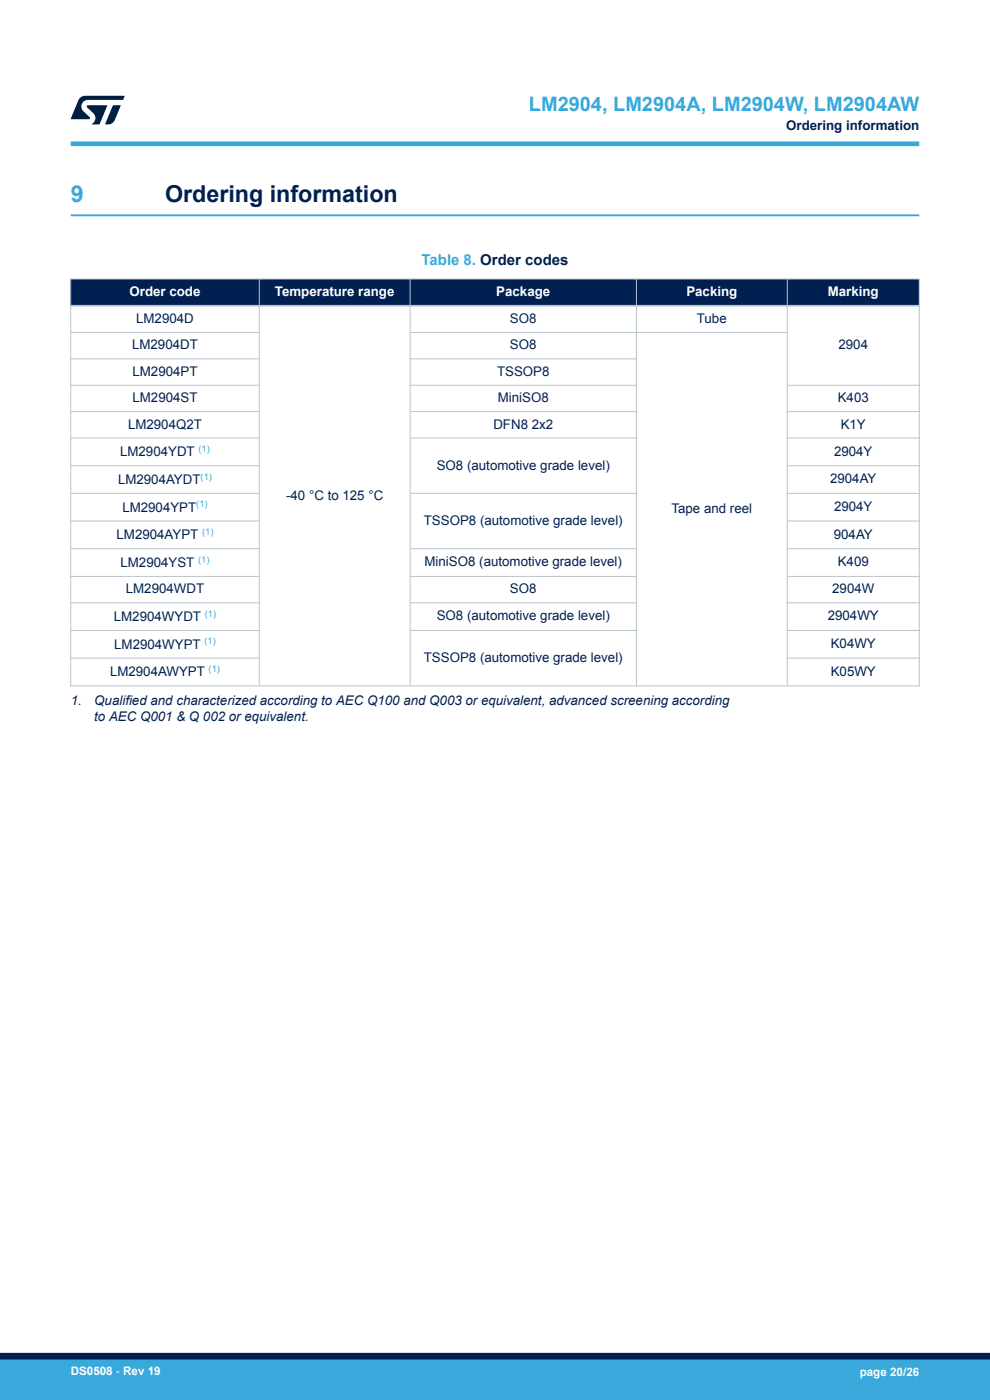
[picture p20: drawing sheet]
<svg xmlns="http://www.w3.org/2000/svg" width="210mm" height="297mm" viewBox="0 0 210 297" stroke-linecap="round" stroke-linejoin="round" font-family="sans-serif">
<defs><g id="words">
<text font-size="4.9" fill="#39a9dc" x="15" y="42.9">9</text>
<text font-size="4.9" fill="#002052" x="35" y="42.9">Ordering information</text>
<text font-size="4.2" fill="#39a9dc" x="112.2" y="23.5">LM2904, LM2904A, LM2904W, LM2904AW</text>
<text font-size="3.2" fill="#39a9dc" x="89.4" y="56.2">Table 8. Order codes</text>
<g font-size="2.8" fill="#002052">
<text x="166.8" y="27.5">Ordering information</text>
<text x="28.9" y="68.5">LM2904D</text>
<text x="108.2" y="68.5">SO8</text>
<text x="147.8" y="68.5">Tube</text>
<text x="28" y="74.1">LM2904DT</text>
<text x="108.2" y="74.1">SO8</text>
<text x="177.9" y="74.1">2904</text>
<text x="28.1" y="79.7">LM2904PT</text>
<text x="105.4" y="79.7">TSSOP8</text>
<text x="28.1" y="85.3">LM2904ST</text>
<text x="105.6" y="85.3">MiniSO8</text>
<text x="177.7" y="85.3">K403</text>
<text x="27.2" y="90.9">LM2904Q2T</text>
<text x="104.6" y="90.9">DFN8 2x2</text>
<text x="178.3" y="90.9">K1Y</text>
<text x="25.5" y="96.8">LM2904YDT</text>
<text x="92.6" y="99.6">SO8 (automotive grade level)</text>
<text x="176.9" y="96.7">2904Y</text>
<text x="25" y="102.7">LM2904AYDT</text>
<text x="60.7" y="106">-40 °C to 125 °C</text>
<text x="176.1" y="102.5">2904AY</text>
<text x="25.9" y="108.6">LM2904YPT</text>
<text x="89.9" y="111.3">TSSOP8 (automotive grade level)</text>
<text x="142.4" y="108.8">Tape and reel</text>
<text x="176.9" y="108.4">2904Y</text>
<text x="24.7" y="114.4">LM2904AYPT</text>
<text x="176.9" y="114.3">904AY</text>
<text x="25.6" y="120.3">LM2904YST</text>
<text x="26.7" y="125.9">LM2904WDT</text>
<text x="90.1" y="120.2">MiniSO8 (automotive grade level)</text>
<text x="108.2" y="125.9">SO8</text>
<text x="176.5" y="125.9">2904W</text>
<text x="177.7" y="120.2">K409</text>
<text x="24.1" y="131.8">LM2904WYDT</text>
<text x="92.6" y="131.6">SO8 (automotive grade level)</text>
<text x="175.6" y="131.6">2904WY</text>
<text x="24.2" y="137.6">LM2904WYPT</text>
<text x="176.2" y="137.5">K04WY</text>
<text x="23.3" y="143.5">LM2904AWYPT</text>
<text x="89.9" y="140.4">TSSOP8 (automotive grade level)</text>
<text x="176.2" y="143.4">K05WY</text>
<text x="15" y="149.5">1.</text>
<text x="20" y="149.5">Qualified and characterized according to AEC Q100 and Q003 or equivalent, advanced screening according</text>
<text x="20" y="152.9">to AEC Q001 &amp; Q 002 or equivalent.</text>
</g>
<g font-size="2.8" fill="#fff">
<text x="27.5" y="62.8">Order code</text>
<text x="58.3" y="62.8">Temperature range</text>
<text x="105.3" y="62.8">Package</text>
<text x="145.6" y="62.8">Packing</text>
<text x="175.6" y="62.8">Marking</text>
</g>
<g font-size="2.5" fill="#fff">
<text x="15" y="291.6">DS0508 - Rev 19</text>
<text x="182.4" y="291.9">page 20/26</text>
</g>
<g font-size="2" fill="#39a9dc">
<text x="42.1" y="95.9">(1)</text>
<text x="42.6" y="101.7">(1)</text>
<text x="41.6" y="107.6">(1)</text>
<text x="42.9" y="113.5">(1)</text>
<text x="42" y="119.4">(1)</text>
<text x="43.4" y="130.8">(1)</text>
<text x="43.4" y="136.7">(1)</text>
<text x="44.2" y="142.6">(1)</text>
</g>
</g></defs>
<path d="M15 45.7h180" fill="none" stroke="#39a9dc" stroke-width=".4"/>
<g fill="#002052">
<path d="M15 59.2h180v5.7h-180z" fill-rule="evenodd"/>
<path d="M15 59.2h180v5.7h-180z" fill-rule="evenodd"/>
</g>
<g fill="none" stroke="#b9c4ca" stroke-width=".21">
<path d="M14.9 59.2h180.2M15 59.1v86.5M55 59.1v86.5M87 59.1v86.5M135 59.1v86.5M167 59.1v86.5M195 59.1v86.5M14.9 70.5h40.2M14.9 76.1h40.2M87 70.5h80.1M87 76.1h48.1M14.9 81.7h40.2"/>
<path d="M14.9 87.3h40.2M14.9 92.9h40.2M14.9 98.8h40.2M87 81.7h48.1M87 87.3h48.1M87 92.9h48.1M167 81.7h28.1M167 87.3h28.1M167 92.9h28.1M167 98.8h28.1M14.9 104.7h40.2M14.9 110.5h40.2"/>
<path d="M14.9 116.4h40.2M87 104.7h48.1M87 116.4h48.1M167 104.7h28.1M167 110.5h28.1M167 116.4h28.1M14.9 122.3h40.2M14.9 127.9h40.2M14.9 133.8h40.2M14.9 139.6h40.2M87 122.3h48.1M87 127.9h48.1"/>
<path d="M87 133.8h48.1M167 122.3h28.1M167 127.9h28.1M167 133.8h28.1M167 139.6h28.1M14.9 145.5h180.2"/>
</g>
<path d="M14.9 64.9h180.2" fill="none" stroke="#b9c4ca" stroke-width=".35"/>
<path d="M15 30.5h180" fill="none" stroke="#39a9dc" stroke-width="1"/>
<g fill="#001e41">
<path d="M17.1 20.7l.9-.4 8.4 .1-.3 .8h-7.4a1.4 1.4 0 0 0-1.3 .8 1.4 1.4 0 0 0 .2 1.5l1.4 1.3v.4l-4 .1 1.6-4.1z"/>
<path d="M24 22.4h1.6l-1.3 3.1a1.54 1.54 0 0 1-1.4 .9l-.6-.1z"/>
<path d="M18.5 22.4h4.2l-1.6 4h-1.7a1.48 1.48 0 0 0 .4-2.4l-1.3-1.2z"/>
</g>
<g fill="#39a9dc">
<path d="M0 288.4h210v8.6h-210z" fill-rule="evenodd"/>
<path d="M-.1 288.4h210.2v4.4h-210.2z" fill-rule="evenodd"/>
</g>
<path d="M0 287.7h210" fill="none" stroke="#002052" stroke-width="1.4"/>
<use href="#words"/>
</svg>
